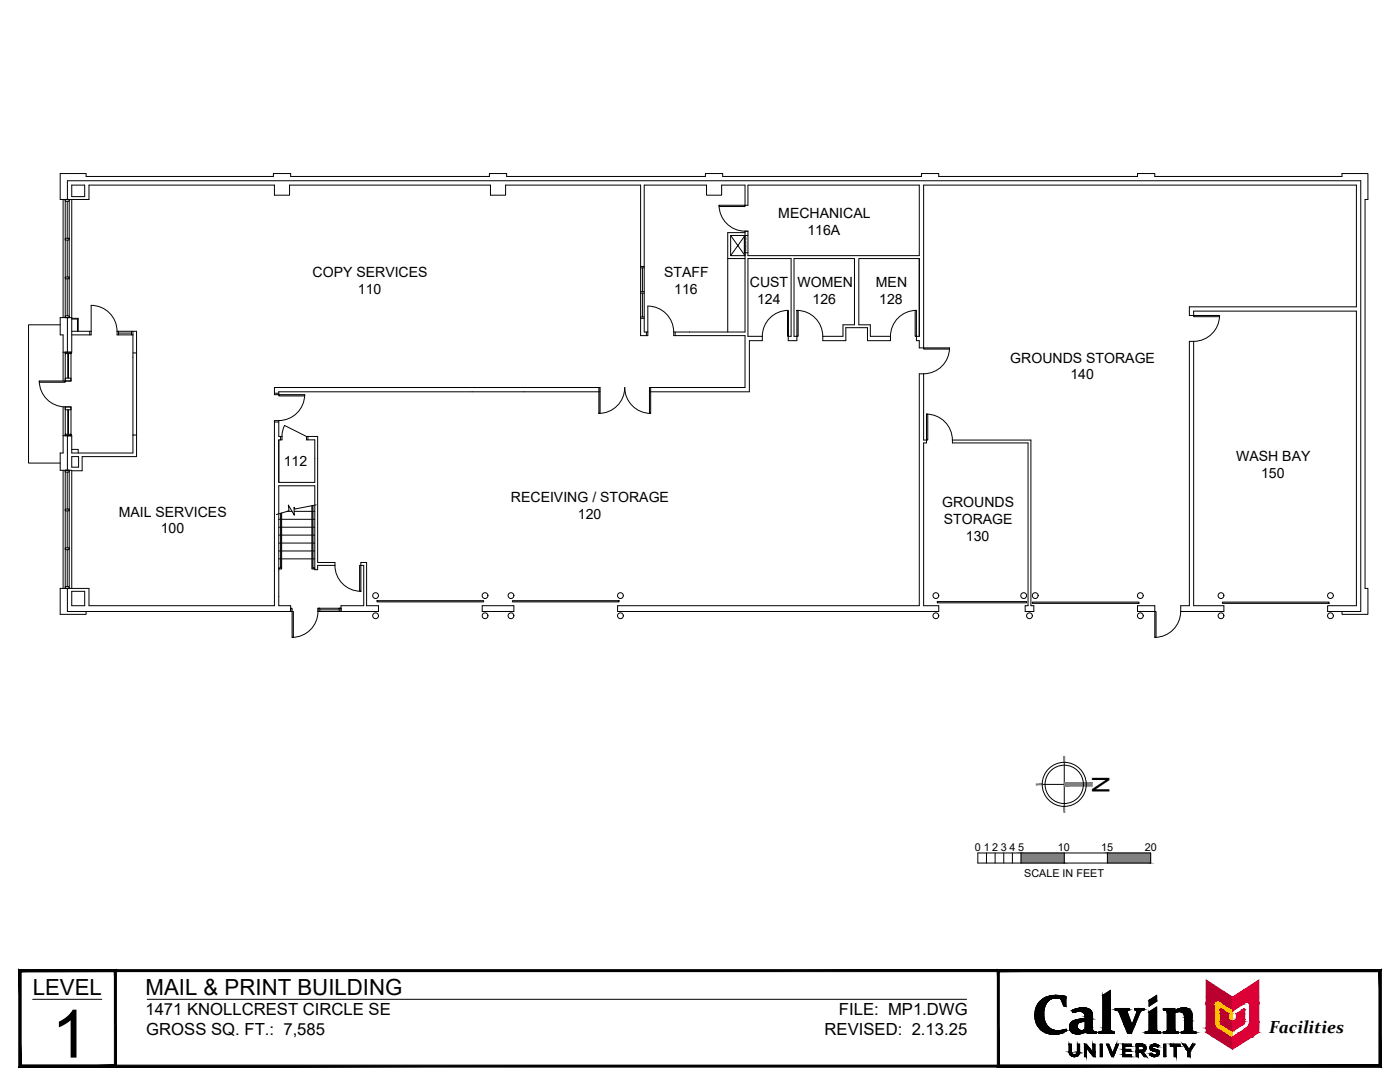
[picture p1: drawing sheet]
<svg xmlns="http://www.w3.org/2000/svg" width="279mm" height="216mm" viewBox="0 0 279 216" stroke-linecap="round" stroke-linejoin="round" font-family="sans-serif">
<defs><g id="words">
<text font-size="13.3" x="10.3" y="211">1</text>
<text font-size="4.8" x="218" y="154.8" transform="rotate(90 218 154.8)">N</text>
<g font-size="4.4">
<text x="6.5" y="198.5">LEVEL</text>
<text x="29.1" y="198.5">MAIL &amp; PRINT BUILDING</text>
</g>
<text font-size="3.5" x="253.3" y="206.2">Facilities</text>
<g font-size="3.3">
<text x="29" y="202.5">1471 KNOLLCREST CIRCLE SE</text>
<text x="167.4" y="202.5">FILE: MP1.DWG</text>
<text x="29.2" y="206.6">GROSS SQ. FT.: 7,585</text>
<text x="164.6" y="206.6">REVISED: 2.13.25</text>
</g>
<g font-size="2.8">
<text x="155.3" y="43.4">MECHANICAL</text>
<text x="161.2" y="46.8">116A</text>
<text x="62.4" y="55.2">COPY SERVICES</text>
<text x="71.4" y="58.6">110</text>
<text x="132.5" y="55.2">STAFF</text>
<text x="134.5" y="58.6">116</text>
<text x="149.6" y="57.3">CUST</text>
<text x="159.1" y="57.3">WOMEN</text>
<text x="174.8" y="57.2">MEN</text>
<text x="151.1" y="60.6">124</text>
<text x="162.2" y="60.6">126</text>
<text x="175.5" y="60.6">128</text>
<text x="201.6" y="72.4">GROUNDS STORAGE</text>
<text x="213.6" y="75.7">140</text>
<text x="56.6" y="93">112</text>
<text x="246.7" y="91.9">WASH BAY</text>
<text x="251.7" y="95.3">150</text>
<text x="102" y="100.2">RECEIVING / STORAGE</text>
<text x="188" y="101.1">GROUNDS</text>
<text x="23.7" y="103.1">MAIL SERVICES</text>
<text x="32.1" y="106.4">100</text>
<text x="115.3" y="103.6">120</text>
<text x="188.3" y="104.5">STORAGE</text>
<text x="192.8" y="107.9">130</text>
</g>
<g font-size="2.2">
<text x="194.6" y="169.8">0</text>
<text x="196.4" y="169.9">1</text>
<text x="198" y="169.9">2</text>
<text x="199.7" y="169.8">3</text>
<text x="201.5" y="169.8">4</text>
<text x="203.2" y="169.8">5</text>
<text x="211.1" y="169.8">10</text>
<text x="219.7" y="169.8">15</text>
<text x="228.5" y="169.8">20</text>
<text x="204.4" y="174.9">SCALE IN FEET</text>
</g>
<text font-size=".3" x="149" y="50.2" transform="rotate(-90 149 50.2)">RETURN AIR GRILL</text>
</g></defs>
<!-- layer: 0 -->
<g fill="none" stroke="#000" stroke-width=".2">
<path d="M208 156.5h4.4M212.4 152.1v8.8M195.1 170.2h34.5v2h-34.5zM196.9 170.2v2M198.6 170.2v2M200.3 170.2v2M202 170.2v2M203.8 170.2v2M212.4 170.2v2M221 170.2v2"/>
<circle cx="212.4" cy="156.5" r="4.4"/>
<circle cx="212.4" cy="156.5" r="3.8"/>
</g>
<g fill="#808080" stroke="#808080" stroke-width=".2">
<path d="M212.4 156.1v.8l5.6-.8zM212.4 156.9l5.6-.8v.8z"/>
<path d="M212.3 160.9l.2 1.2v-1.2zM212.3 160.9l.2 1.2h-.2z"/>
<path d="M206.8 156.6h1.2v-.2zM206.8 156.4h1.2l-1.2 .2z"/>
<path d="M212.3 150.9v1.2h.2zM212.3 150.9h.2v1.2z"/>
<path d="M221 170.2l8.6 2v-2zM221 170.2l8.6 2h-8.6z"/>
<path d="M203.8 170.2l8.6 2v-2zM203.8 170.2l8.6 2h-8.6z"/>
</g>
<!-- layer: TITLE_BLOCK -->
<path d="M149.3 67.1h2.8M170.5 64.8h-2.3v2.3M171.4 64.8h2.3M173.1 65.4h-4.3v2.6" fill="none" stroke="#000" stroke-width=".2"/>
<!-- layer: A-POSTS -->
<g fill="none" stroke="#000" stroke-width=".2">
<circle cx="75" cy="118.8" r=".58"/>
<circle cx="96.8" cy="118.8" r=".58"/>
<circle cx="102" cy="118.8" r=".58"/>
<circle cx="123.8" cy="118.8" r=".58"/>
<circle cx="186.8" cy="118.8" r=".58"/>
<circle cx="204.3" cy="118.8" r=".58"/>
<circle cx="206.6" cy="118.8" r=".58"/>
<circle cx="227.6" cy="118.8" r=".58"/>
<circle cx="243.7" cy="118.8" r=".58"/>
<circle cx="265.5" cy="118.8" r=".58"/>
<circle cx="75" cy="122.9" r=".58"/>
<circle cx="96.8" cy="122.9" r=".58"/>
<circle cx="102" cy="122.9" r=".58"/>
<circle cx="123.8" cy="122.9" r=".58"/>
<circle cx="186.8" cy="122.9" r=".58"/>
<circle cx="205.4" cy="122.9" r=".58"/>
<circle cx="227.6" cy="122.9" r=".58"/>
<circle cx="243.7" cy="122.9" r=".58"/>
<circle cx="265.5" cy="122.9" r=".58"/>
</g>
<!-- layer: A-STAIRS -->
<g fill="none" stroke="#000" stroke-width=".2">
<path d="M55.6 103.6h.4M55.6 105.2h.4M55.6 106.8h.4M55.6 108.4h.4M55.6 109.9h.4M55.6 111.5h.4M56.2 102.4v11.1h-.6v-.2h.4v-10.9M56.2 103.6h6M56.2 105.2h6M56.2 106.8h6M56.2 108.4h6M56.2 109.9h6"/>
<path d="M56.2 111.5h6M57.3 102h1M58.7 102h3.5M62.5 100.9v12.4h.3v.2h-.6v-12.6M62.5 102h.3M62.5 103.6h.3M62.5 105.2h.3M62.5 106.8h.3M62.5 108.4h.3M62.5 109.9h.3M62.5 111.5h.3M63.1 100.7l-4.2 .9-.2-.4v1.6l-1.2-2 .2 1.1-2.5 .8"/>
</g>
<!-- layer: 1-WINDOW_DOOR -->
<g fill="none" stroke="#000" stroke-width=".2">
<path d="M13 39.8h.8v23.6h-.8v-23.6h.8v.4h-.8zM13 47.5h.8v.4h-.8zM13 55.3h.8v.3h-.8zM13.4 40.2v7.3M13.4 47.9v7.4M13.4 55.6v7.4M143.5 41h5.2v.2h-5.2zM143.5 41a5.2 5.2 0 0 0 5.2 5.1M148.7 47v4M7.8 76a5.2 5.2 0 0 0 5.2 5.2M7.8 76h5.2v.3h-5.2zM13 70.3v5.7h1.2v-5.7h-1.2v.3h1.2v-.3"/>
<path d="M13 75.4h1.2v.6h-1.2zM13 63h.8v.4h-.8zM13.5 70.6v4.8M13.7 70.6v4.8M23.4 66.1a5.2 5.2 0 0 0-5.2-5.2v5.2M55.6 78.8h5.2v.2h-5.2zM60.8 78.7a5.2 5.2 0 0 1-5.2 5.2M119.5 77.3h.3v5.2h-.3zM129.6 77.3h.3v5.2h-.3zM134.5 66.2a5.2 5.2 0 0 0-5.2-5.1v5.2M157.2 61.9h.1v5.2h-.1zM157.3 61.9a5.2 5.2 0 0 0-5.2 5.2"/>
<path d="M159 61.9a5.2 5.2 0 0 1 5.2 5.2M159 61.9h.3v5.2h-.3zM182.6 61.9h.3v5.2h-.3zM182.9 61.9a5.2 5.2 0 0 0-5.2 5.2M184.3 69.4h5.2v.3h-5.2zM189.5 69.4a5.2 5.2 0 0 1-5.2 5.2M238.2 62.9h5.2v.3h-5.2zM243.4 62.9a5.2 5.2 0 0 1-5.2 5.2M13 86.9v-.2h1.2v.2v-5.7h-1.2v5.7h1.2M13 81.2h1.2v.6h-1.2zM13 93.8h.8v23.6h-.8v-23.6h.8v.4h-.8zM13.4 94.2v7.4"/>
<path d="M13.5 81.8v4.9M13.7 81.8v4.9M56.3 87.1l.2-1.4 .3-.8 4.4 2.2M119.5 82.5a5.2 5.2 0 0 0 5.2-5.2 5.2 5.2 0 0 0 5.2 5.2M184.9 82.6a5.2 5.2 0 0 1 5.2 5.2M184.9 82.6h.3v5.2h-.3zM13 117.1h.8v.3h-.8zM13 101.6h.8v.3h-.8zM13 109.3h.8v.4h-.8zM13.4 101.9v7.4M13.4 109.7v7.4M66.8 112.8a5.2 5.2 0 0 0 5.2 5.2"/>
<path d="M71.8 112.8h.2v5.2h-.2zM75.2 119.9h21.3v.2h-21.3zM102.3 119.9h21.2v.2h-21.2zM58 121.4h.3v.6h-.3zM58.3 122h.2v5.2h-.2zM63.5 122a5.2 5.2 0 0 1-5.2 5.2M63.5 121.4h.3v.6h-.3zM63.8 121.7h3.9M68.1 121.4h-.4v.6h.4h-4.6v-.6h4.6v.6M187.1 120h17.8v.3h-17.8zM206 120.1h21.3v.3h-21.3zM230.5 122h.2v5.2h-.2z"/>
<path d="M235.6 122a5.2 5.2 0 0 1-5.1 5.2M244 120.1h21.2v.3h-21.2z"/>
</g>
<!-- layer: 1-WALL_LAYER -->
<g fill="none" stroke="#000" stroke-width=".2">
<path d="M12.6 39.8v23.6M13.5 39.8v-3.7h258.1v85.9h-6.6v-1.1h5.7v-58.8h-32.5v.8h-.8v-1.7h33.3v-24.3h-86.4v32.5h-.8v-1.4h-.6v-.9h.6v-15.5h-12.1v13.2M14.3 36.9h2.6v2.3h-2.6zM14.3 39.8v30.5h-1.7M127.8 53.5h.8M127.8 53.2h.8M127.8 58.5h.8M127.8 58.2h.8M128.2 53.5v4.7M128.2 58.5v4.7M145.8 47l2.9 4h-2.9l2.9-4M145.8 47h3.5"/>
<path d="M145.8 47v4M148.5 47v3.4h.8M148.7 46.4h-3.5v5.2h3.5M12 64.8h-6.3v27.6h6.3M13.5 63.4v6.9M14.3 63.4h-2.3v3.4h.6v9.2M54.8 78.5h.8M119.8 77.3h-65v1.5h.8v-.6h64.2M127.8 63.5h.8M127.8 63.2h.8M129 66.3v.7M129.6 77.3h19.1v-10.3h-14.2v-.7h14.2v-20.2h.6v4.9h34.2v-14.1h-34.2v4.1h-.6v-4.1h-4.7v2h-3v-2h-12.4v29.4h.7v.7h-1.5v-30.1h-26.9v2h-3v-2h-40.1v2h-3v-2h-37v2.9h-5.8v-5.2h5.2v.6h37.4v-.6h3.4v.6h39.7v-.6h3.4v.6h39.7v-.6h3.4v.6h39.7v-.6h3.4v.6h39.7v-.6h3.5v.6h37.3v-.6h5.2v5.2h-.6v77.6h.6v5.2h-5.2v-.6"/>
<path d="M134.7 66.3v.7M152.1 67.1v.9h-2.5v10.2h-20M168.2 67.1h-4v.9h4.6M170.5 64.8v-13.2h-12v15.5h.5v.9h-1.7v-.9h.6v-15.5h-8.6v15.5M173.7 64.8v2.3h4v.9h-4.6v-2.6M237.4 68.1h.8v52.8h6.1v1.1h-8.7v-1.1h1.8zM12.6 86.9h1.7v3.5M12.6 81.2v9.2h-.6v3.4h2.3v23.6M12.6 93.8v23.6M13.5 86.9v6.9M14.3 89.7h1.3v.7M14.3 91.1v2.1h1.4v-2.1"/>
<path d="M16.4 91.1v2.8h-2.1M54.8 84.2h.8M55.6 87.1v-3.2h-.8v37h-37v-3.5h-5.8v5.2h5.2v-.6h-3.7v-4.6M55.6 96.9v24h2.4v1.1h-40.8M55.6 87.8v8.5M62.8 87.8v8.5M63.4 87.1v25.1h3.4v.6h-3.4v.9h-.6v-16.8M190.1 87.8h15.6v33.1h.6v1.1h-1.7v-1.1h.6v-32.5h-15.1zM14.3 118h2.6v2.9h-2.6zM72 112.2h1.2v8.7h2.3v1.1h-7.4v-1.1h4.5v-8.1h-.6zM96.2 120.9h6.4v1.1h-6.4zM123.3 120.9h60.2v-46.3h.8v13.2h.6v.6h-.6v32.5h3v1.1h-64z"/>
<path d="M227 120.9h3.5v1.1h-3.5z"/>
</g>
<!-- layer: CALVIN-WALL -->
<g fill="none" stroke="#000" stroke-width=".2">
<path d="M14.3 63.5h1.3v2.6M14.3 63.7h1.2v2.4M14.3 66.1h3.9v.7h-3.9M17.9 66.1v.7M23.7 66.1v.7M23.7 66.5h2.5M26.2 66.1v.7M26.5 66.1v24.3h-12.2M26.5 66.8h-3.1v-.7h3.9v25h-10.9M26.5 70.4h.8M14.3 91.1h1.4M26.5 86.8h.8"/>
<path d="M55.6 87.1h.4v.7M55.6 96.9h7.2M56 87.8h-.4v8.5h7.2M56 87.1h.3v.7h-.3M61.5 87.1v.7M63.4 87.1h-2.2v.7h1.6"/>
</g>
<!-- layer: A-WALL-FULL -->
<path d="M145.2 51.6v14.7" fill="none" stroke="#000" stroke-width=".2"/>
<!-- layer: A-TITL -->
<g fill="#000" stroke="#000" stroke-width=".2">
<path d="M210.5 198.6h.3zM220.1 198.6l1.5-1v1zM229.3 199.6h1.5v.2zM229.3 199.6l1.5-1v1zM210 206.4h.8zM212.5 205.5h.3zM214.1 202h.2zM214.2 210.8h.5zM214.8 210.4h.5zM214.9 206.3h.5zM216 201.9h1.9zM216 201.1h.4z"/>
<path d="M216.7 206h2.1zM220 205.7h1.7zM220.1 205.6h1.5zM229.2 205.8h1.7zM229.2 205.7h1.7zM230.3 208.4h.4zM230.8 210h.5zM229.3 201.9l1.5-1v1zM234.5 201.7h3.1zM236.2 201.1h.3z"/>
<path d="M207.5 199.9l1.5 .1 .1-.1zM207.5 199.9l1.5 .1h-1.6z"/>
<path d="M207.6 199.8h1.5zM207.5 199.9h1.6z"/>
<path d="M207.7 199.7l1.4 .1 .2-.1zM207.7 199.7l1.4 .1h-1.5z"/>
<path d="M207.8 199.6h1.5zM207.7 199.7h1.6z"/>
<path d="M208 199.5l1.3 .1 .2-.1zM207.8 199.6l.2-.1 1.3 .1z"/>
<path d="M208 199.4h1.6zM208 199.5h1.5z"/>
<path d="M208.1 199.3h1.7zM208 199.4h1.6z"/>
<path d="M208.3 199.2l1.5 .1 .2-.1zM208.1 199.3l.2-.1 1.5 .1z"/>
<path d="M208.3 199.2h1.8zM208.3 199.2h1.7z"/>
<path d="M208.4 199.2h1.9zM208.3 199.2h1.8z"/>
<path d="M208.5 199.1h2zM208.4 199.2h1.9z"/>
<path d="M208.5 199.1h2.3zM208.5 199.1h2.3z"/>
<path d="M208.5 199.1h2.3zM208.5 199.1h2z"/>
<path d="M210.8 199.1h1.9zM210.8 199.1h1.9z"/>
<path d="M210.5 198.6h.8zM210.2 198.6h1.1z"/>
<path d="M210.2 198.6h1.1zM210.2 198.6h1.1z"/>
<path d="M210.2 198.6l1.5 .1zM210 198.7h1.7z"/>
<path d="M210 198.7h1.8zM209.9 198.7h1.9z"/>
<path d="M209.9 198.7h2.3zM209.6 198.7h2.6z"/>
<path d="M209.6 198.7l2.8 .1zM209.5 198.8h2.9z"/>
<path d="M209.5 198.8h3.2zM209.2 198.8h3.5z"/>
<path d="M209.2 198.8l3.5 .1zM209.1 198.9h3.6z"/>
<path d="M209.1 198.9h3.6zM209.1 198.9h3.6z"/>
<path d="M209.1 198.9l3.6 .1zM208.8 199h3.9z"/>
<path d="M208.8 199l3.9 .1v-.1zM208.6 199.1l.2-.1 3.9 .1z"/>
<path d="M208.6 199.1h4.1zM208.5 199.1h4.2z"/>
<path d="M210.8 199.1l1.9 .1zM210.8 199.1l1.9 .1z"/>
<path d="M211.1 199.2h1.6zM211.1 199.2h1.6z"/>
<path d="M211.4 199.2l1.3 .1zM211.4 199.2l1.3 .1z"/>
<path d="M211.7 199.3l1 1.5v-1.5zM211.7 199.3l1 1.5h-.4z"/>
<path d="M220.1 198.6l1.5 6.3v-6.3zM220.1 198.6l1.5 6.3h-1.5z"/>
<path d="M229.3 199.6v.2h1.5zM229.3 199.8h1.5l-1.5 1z"/>
<path d="M3.8 212.9l271.4-.4h-271zM3.8 212.9l271.4-.4 .4 .4zM275.2 193.9v18.6l.4 .4zM275.2 193.9l.4-.4v19.4zM4.2 193.9h271l.4-.4zM3.8 193.5h271.8l-271.4 .4zM3.8 193.5l.4 19v-18.6zM3.8 193.5l.4 19-.4 .4z"/>
<path d="M3.8 212.9l19-.4h-18.6zM3.8 212.9l19-.4 .4 .4zM22.8 193.9v18.6l.4 .4zM22.8 193.9l.4-.4v19.4zM4.2 193.9h18.6l.4-.4zM3.8 193.5h19.4l-19 .4zM3.8 193.5l.4 19v-18.6zM3.8 193.5l.4 19-.4 .4z"/>
<path d="M199.4 212.5l-.4 .4 76.2-.4zM199 212.9l76.2-.4 .4 .4zM275.2 193.9v18.6l.4 .4zM275.2 193.9l.4-.4v19.4zM199.4 193.9h75.8l.4-.4zM199 193.5h76.6l-76.2 .4zM199 193.5l.4 19v-18.6zM199 193.5l.4 19-.4 .4z"/>
<path d="M206.6 201.9l1.7 .2v-.2zM206.6 201.9l1.7 .2h-1.7z"/>
<path d="M206.6 202.1l1.7 .2v-.2zM206.6 202.1l1.7 .2h-1.8z"/>
<path d="M206.5 202.3l1.8 .2v-.2zM206.5 202.3l1.8 .2h-1.8z"/>
<path d="M206.5 202.5l1.8 .1v-.1zM206.5 202.5l1.8 .1h-1.8z"/>
<path d="M206.5 202.6l1.8 .3v-.3zM206.5 202.6l1.8 .3h-1.8z"/>
<path d="M206.5 202.9l1.9 .1-.1-.1zM206.5 202.9l1.9 .1h-1.9z"/>
<path d="M206.6 201.7l1.7 .2v-.2zM206.6 201.7l1.7 .2h-1.7z"/>
<path d="M206.5 203l1.9 .2v-.2zM206.5 203l1.9 .2h-1.8z"/>
<path d="M206.6 201.5l1.7 .2 .1-.2zM206.6 201.5l1.7 .2h-1.7z"/>
<path d="M206.7 201.4h1.7zM206.7 201.4l1.7 .1z"/>
<path d="M206.6 203.2l1.8 .2v-.2zM206.6 203.2l1.8 .2h-1.8z"/>
<path d="M206.6 203.4l1.9 .2-.1-.2zM206.6 203.4l1.9 .2h-1.8z"/>
<path d="M206.7 201.2l1.7 .2v-.2zM206.7 201.2l1.7 .2h-1.7z"/>
<path d="M206.8 201.1h1.6zM206.8 201.1l1.6 .1z"/>
<path d="M206.7 203.6l1.8 .2v-.2zM206.7 203.6l1.8 .2h-1.8z"/>
<path d="M206.8 200.9l1.6 .2 .1-.2zM206.8 200.9l1.6 .2h-1.6z"/>
<path d="M206.7 203.8l1.9 .1-.1-.1zM206.7 203.8l1.9 .1h-1.9z"/>
<path d="M206.9 200.8l1.6 .1v-.1zM206.9 200.8l1.6 .1h-1.7z"/>
<path d="M206.7 203.9l2 .2-.1-.2zM206.7 203.9l2 .2h-1.9z"/>
<path d="M207 200.6l1.5 .2 .1-.2zM207 200.6l1.5 .2h-1.6z"/>
<path d="M207 200.5h1.7zM207 200.5l1.6 .1z"/>
<path d="M206.8 204.1l1.9 .1zM206.8 204.1l1.9 .1z"/>
<path d="M206.8 204.2l2 .1-.1-.1zM206.8 204.2l2 .1h-1.9z"/>
<path d="M207.2 200.3l1.5 .2 .1-.2zM207.2 200.3l1.5 .2h-1.7z"/>
<path d="M206.9 204.3l2 .2-.1-.2zM206.9 204.3l2 .2h-1.9z"/>
<path d="M207.2 200.3h1.6zM207.2 200.3h1.6z"/>
<path d="M207 204.5l1.9 .1zM207 204.5l1.9 .1z"/>
<path d="M207 204.6l2.1 .2-.2-.2zM207 204.6l2.1 .2h-2z"/>
<path d="M207.3 200.1l1.5 .2 .1-.2zM207.3 200.1l1.5 .2h-1.6z"/>
<path d="M207.4 200h1.6zM207.4 200l1.5 .1z"/>
<path d="M207.1 204.8h2zM207.1 204.8h2z"/>
<path d="M207.1 204.8l2.2 .2-.2-.2zM207.1 204.8l2.2 .2h-2z"/>
<path d="M207.3 205l2.1 .1zM207.3 205l2.1 .1z"/>
<path d="M207.4 205.1l2.1 .1zM207.4 205.1l2.1 .1z"/>
<path d="M207.4 205.2l2.4 .1-.3-.1zM207.4 205.2l2.4 .1h-2.2z"/>
<path d="M207.6 205.3h2.2zM207.6 205.3h2.2z"/>
<path d="M207.6 205.3l2.4 .2-.2-.2zM207.6 205.3l2.4 .2h-2.3z"/>
<path d="M210 206.4h.7zM210.1 206.4h.6z"/>
<path d="M207.7 205.5h2.6zM207.7 205.5h2.6z"/>
<path d="M207.8 205.5l2.6 .1zM207.8 205.5l2.6 .1z"/>
<path d="M207.9 205.6h2.7zM207.9 205.6h2.7z"/>
<path d="M207.9 205.6l3 .1zM207.9 205.6l3 .1z"/>
<path d="M208 205.7h3.2zM208 205.7h3.2z"/>
<path d="M209.8 206.3h1.3zM209.8 206.3l1 .1z"/>
<path d="M209.6 206.3h1.6zM209.6 206.3h1.5z"/>
<path d="M209.4 206.3h2zM209.4 206.3h1.8z"/>
<path d="M209.2 206.2h2.4zM209.2 206.2l2.2 .1z"/>
<path d="M209.1 206.2h2.6zM209.1 206.2h2.5z"/>
<path d="M208.8 206.1h3.1zM208.8 206.1l2.9 .1z"/>
<path d="M208.8 206.1h3.2zM208.8 206.1h3.1z"/>
<path d="M208.5 206l3.5 .1 .3-.1zM208.5 206l3.5 .1h-3.2z"/>
<path d="M208.2 205.8l4.1 .2 .3-.2zM208.2 205.8l4.1 .2h-3.8zM208.5 206h3.8zM208.5 206h3.8z"/>
<path d="M208.2 205.8h4.4zM208.2 205.8h4.4z"/>
<path d="M212.5 205.5h.3zM212.2 205.5h.6z"/>
<path d="M212.2 205.5l.6 .1zM212 205.6h.8z"/>
<path d="M212 205.6h.8zM211.6 205.6h1.2z"/>
<path d="M211.6 205.6l1.2 .1zM211.2 205.7h1.6z"/>
<path d="M211.2 205.7h1.6zM211.2 205.7h1.6z"/>
<path d="M208 205.7l4.6 .1 .2-.1zM208 205.7l4.6 .1h-4.4z"/>
<path d="M213.4 208.3l.4 1.6v-1.6zM213.4 208.3l.4 1.6h-.4z"/>
<path d="M213.4 209.9h.4zM213.4 209.9h.4z"/>
<path d="M213.4 209.9l.4 .1zM213.4 209.9l.4 .1z"/>
<path d="M213.4 210l.5 .1zM213.4 210l.5 .1z"/>
<path d="M213.4 210.1h.5zM213.4 210.1h.5z"/>
<path d="M213.4 210.1l.6 .1zM213.4 210.1l.6 .1z"/>
<path d="M213.5 210.2l.5 .1zM213.5 210.2l.5 .1z"/>
<path d="M213.5 210.3h.5zM213.5 210.3h.5z"/>
<path d="M213.5 210.3l.6 .1zM213.5 210.3l.6 .1z"/>
<path d="M213.5 210.4h.7zM213.5 210.4h.7z"/>
<path d="M214.2 210.8h.3zM214.3 210.8h.2z"/>
<path d="M213.6 210.4h.7zM213.6 210.4h.7z"/>
<path d="M213.6 210.4l.8 .1zM213.6 210.4l.8 .1z"/>
<path d="M213.6 210.5h.8zM213.6 210.5h.8z"/>
<path d="M214.1 202h.3zM214.1 202h.2z"/>
<path d="M214 201.9h.7zM214 201.9l.4 .1z"/>
<path d="M214.1 210.8h.6zM214.1 210.8h.6z"/>
<path d="M214 210.8h.9zM214 210.8h.7z"/>
<path d="M214.9 206.3h.4zM215 206.3h.3z"/>
<path d="M213.9 210.7h1zM213.9 210.7l1 .1z"/>
<path d="M213.5 204.7h1.5zM213.5 204.7h1.5z"/>
<path d="M213.5 204.7l1.5 .2v-.2zM213.5 204.7l1.5 .2h-1.5zM213.5 204.9h1.5zM213.5 204.9h1.5z"/>
<path d="M213.5 204.9l1.5 .2v-.2zM213.5 204.9l1.5 .2h-1.5z"/>
<path d="M215 210h.5zM215 210h.5z"/>
<path d="M213.5 204.5l1.5 .2v-.2zM213.5 204.5l1.5 .2h-1.5z"/>
<path d="M213.5 204.5h1.5zM213.5 204.5h1.5z"/>
<path d="M213.8 210.7h1.2zM213.8 210.7h1.1z"/>
<path d="M213.5 205.1h1.6zM213.5 205.1h1.6z"/>
<path d="M213.5 205.1l1.6 .1v-.1zM213.5 205.1l1.6 .1h-1.6z"/>
<path d="M214 201.8h1.1zM214 201.8l.7 .1z"/>
<path d="M213.6 204.4h1.5zM213.6 204.4h1.5z"/>
<path d="M213.6 204.4l1.4 .1 .1-.1zM213.6 204.4l1.4 .1h-1.5z"/>
<path d="M213.7 210.6h1.4zM213.7 210.6l1.3 .1z"/>
<path d="M213.5 205.2l1.6 .1zM213.5 205.2l1.6 .1z"/>
<path d="M213.5 205.3h1.7zM213.5 205.3h1.7z"/>
<path d="M213.6 204.3h1.5zM213.6 204.3l1.5 .1h-1.5z"/>
<path d="M213.6 204.2h1.6zM213.6 204.2l1.5 .1z"/>
<path d="M213.5 205.3l1.7 .1zM213.5 205.3l1.7 .1z"/>
<path d="M213.7 210.5h1.5zM213.7 210.5l1.4 .1z"/>
<path d="M213.7 204.2h1.5zM213.7 204.2h1.5z"/>
<path d="M213.5 205.4h1.8zM213.5 205.4h1.8z"/>
<path d="M213.6 210.5h1.6zM213.6 210.5h1.6z"/>
<path d="M214.5 210.4h.7zM214.4 210.5h.8z"/>
<path d="M213.5 205.4l1.8 .1zM213.5 205.4l1.8 .1z"/>
<path d="M214.7 210.4h.6zM214.5 210.4h.7z"/>
<path d="M213.7 204.1h1.6zM213.7 204.1l1.5 .1z"/>
<path d="M214.7 210.4h.6zM214.7 210.4h.6z"/>
<path d="M213.8 204.1h1.5zM213.8 204.1h1.5z"/>
<path d="M213.6 205.5h1.8zM213.6 205.5h1.8z"/>
<path d="M214.8 210.3h.5zM214.8 210.4h.5zM214.7 210.4h.6z"/>
<path d="M213.8 204h1.6zM213.8 204.1h1.5z"/>
<path d="M213.6 205.5h1.8zM213.6 205.5h1.8z"/>
<path d="M214.9 210.2h.5zM214.9 210.2l.4 .1h-.5z"/>
<path d="M214.9 210.2h.5zM214.9 210.2h.5z"/>
<path d="M214 201.8h1.4zM214 201.8h1.1z"/>
<path d="M215 210.1h.4zM215 210.1l.4 .1z"/>
<path d="M213.6 205.5l1.9 .1zM213.6 205.5l1.9 .1z"/>
<path d="M215 208.3l.5 1.6v-1.6zM215 208.3l.5 1.6h-.5z"/>
<path d="M215 209.9l.5 .1v-.1zM215 209.9l.5 .1h-.5z"/>
<path d="M215 210l.4 .1 .1-.1zM215 210l.4 .1h-.4z"/>
<path d="M214.7 206.3h.8zM214.7 206.3h.7z"/>
<path d="M214.7 206.3h.8zM214.7 206.3h.8z"/>
<path d="M213.6 205.6h2.1zM213.6 205.6h2.1z"/>
<path d="M213.9 204h1.7zM213.9 204h1.5h-1.6z"/>
<path d="M213.9 203.9h1.7zM213.9 203.9l1.7 .1z"/>
<path d="M214.5 206.2h1.2zM214.5 206.2l1 .1z"/>
<path d="M213.9 203.9h1.8zM213.9 203.9h1.7z"/>
<path d="M213.6 205.6h2.2zM213.6 205.6h2.2z"/>
<path d="M213.6 205.6h2.3zM213.6 205.6h2.3z"/>
<path d="M214.4 206.2h1.4zM214.4 206.2h1.3z"/>
<path d="M214.3 206.2h1.6zM214.3 206.2h1.5z"/>
<path d="M214 203.9h1.9zM213.9 203.9h1.8z"/>
<path d="M214.2 206.1h1.8zM214.2 206.1l1.7 .1z"/>
<path d="M214.1 206.1h2zM214.1 206.1h1.9z"/>
<path d="M214 206.1h2.2zM214 206.1h2.1z"/>
<path d="M214 203.8h2.2zM214 203.9h1.9z"/>
<path d="M213.9 206h2.4zM213.9 206h2.4z"/>
<path d="M213.9 206h2.4zM213.9 206l2.3 .1z"/>
<path d="M216 201.1h.5zM215.8 201.1h.7z"/>
<path d="M215.8 201.1h.8zM215.7 201.1h.9z"/>
<path d="M213.8 205.9h2.7zM213.8 205.9l2.5 .1z"/>
<path d="M214 203.8h2.6zM214 203.8h2.2z"/>
<path d="M215.7 201.1l1.1 .1zM215.4 201.2h1.4zM215.4 201.2h1.4zM215.4 201.2h1.4z"/>
<path d="M213.7 205.8h2.9zM213.7 205.8l2.8 .1z"/>
<path d="M215.4 201.2h1.6zM215.2 201.2h1.8z"/>
<path d="M216.4 208.3l1 .8-.6-.8zM216.4 208.3l1 .8h-1z"/>
<path d="M216.4 209.1l.4 1.8v-1.8zM216.4 209.1l.4 1.8h-.4z"/>
<path d="M215.2 201.2h1.8zM215.1 201.2h1.9z"/>
<path d="M215.1 201.2l2.1 .1zM214.9 201.3h2.3z"/>
<path d="M214.9 201.3h2.4zM214.7 201.3h2.6z"/>
<path d="M214.7 201.3l2.7 .1zM214.5 201.4h2.9z"/>
<path d="M216.8 209.1l1.3 .9-.7-.9zM216.8 209.1l1.3 .9h-.5z"/>
<path d="M214.5 201.4l3 .1zM214.3 201.5h3.2z"/>
<path d="M214.3 201.5h3.3zM214.2 201.5h3.4z"/>
<path d="M214.2 201.5l3.5 .1zM214 201.6h3.7z"/>
<path d="M214 201.6h3.7zM214 201.6h3.7z"/>
<path d="M214 201.6l3.8 .2-.1-.2zM214 201.6l3.8 .2h-3.8z"/>
<path d="M214 201.8h3.8zM214 201.8h3.8z"/>
<path d="M215.4 201.8h2.4zM215.4 201.8h2.4z"/>
<path d="M215.6 201.8l2.2 .1zM215.6 201.8l2.2 .1z"/>
<path d="M215.9 201.9h2zM215.9 201.9h2zM216 201.9h1.9z"/>
<path d="M216 201.9l1.9 .1zM216 201.9l1.9 .1z"/>
<path d="M216.2 202l1.7 .1zM216.2 202l1.7 .1z"/>
<path d="M216.3 202.1h1.6zM216.3 202.1h1.6z"/>
<path d="M216.3 202.1l1.7 .1-.1-.1zM216.3 202.1l1.7 .1h-1.6z"/>
<path d="M216.4 202.2h1.6zM216.4 202.2h1.6z"/>
<path d="M216.4 202.2l1.6 .1v-.1zM216.4 202.2l1.6 .1h-1.5z"/>
<path d="M216.5 202.3l1.5 .1zM216.5 202.3l1.5 .1z"/>
<path d="M216.5 205.2l1.5 .2v-.2zM216.5 205.2l1.5 .2h-1.5z"/>
<path d="M216.5 202.4l1.5 .1zM216.5 202.4l1.5 .1z"/>
<path d="M216.5 202.5l1.5 .2v-.2zM216.5 202.5l1.5 .2h-1.5z"/>
<path d="M216.5 205l1.5 .2v-.2zM216.5 205l1.5 .2h-1.5z"/>
<path d="M215.8 203.3l2.2 .1zM215.5 203.4h2.5z"/>
<path d="M215.5 203.4h2.5zM215.2 203.4h2.8z"/>
<path d="M215.2 203.4l2.8 .1zM214.9 203.5h3.1z"/>
<path d="M214.9 203.5h3.1zM214.7 203.5h3.3z"/>
<path d="M214.7 203.5l3.3 .1zM214.4 203.6h3.6z"/>
<path d="M214.4 203.6l3.6 .1v-.1zM214.2 203.7l.2-.1 3.6 .1z"/>
<path d="M214.2 203.7l3.8 .1zM214 203.8h4z"/>
<path d="M214 203.8h4zM214 203.8h4z"/>
<path d="M216.6 203.8l1.4 1.2v-1.2zM216.6 203.8l1.4 1.2h-1.5z"/>
<path d="M216.5 205.4h1.5zM216.5 205.4h1.5z"/>
<path d="M216.5 202.7l1.5 .1zM216.5 202.7l1.5 .1z"/>
<path d="M216.6 202.8l1.4 .1v-.1zM216.6 202.8l1.4 .1h-1.4z"/>
<path d="M216.6 202.9l1.4 .4v-.4zM216.6 202.9l1.4 .4h-1.4z"/>
<path d="M216.6 203.3h1.4zM216.2 203.3h1.8z"/>
<path d="M216.2 203.3h1.8zM215.8 203.3h2.2z"/>
<path d="M216.5 205.4l1.5 .1zM216.5 205.5h1.5z"/>
<path d="M216.5 205.5h1.6zM216.4 205.5h1.7z"/>
<path d="M216.4 205.5l1.7 .1zM216.3 205.6h1.8z"/>
<path d="M216.3 205.6h1.8zM216.2 205.6h1.9z"/>
<path d="M216.2 205.6h1.9zM216.1 205.6h2z"/>
<path d="M216.1 205.6h2zM216 205.6h2.1z"/>
<path d="M216 205.6h2.1zM215.9 205.6h2.2z"/>
<path d="M213.6 205.6h4.5zM213.6 205.6h4.5z"/>
<path d="M213.6 205.6l4.6 .1zM213.6 205.6l4.6 .1z"/>
<path d="M213.7 205.7h4.5zM213.7 205.7h4.5z"/>
<path d="M213.7 205.7h4.5zM213.7 205.7h4.5z"/>
<path d="M213.7 205.7l4.6 .1zM213.7 205.7l4.6 .1z"/>
<path d="M216.6 205.8h1.7zM216.6 205.8h1.7z"/>
<path d="M216.6 205.8h1.8zM216.6 205.8h1.8z"/>
<path d="M216.6 205.8l1.9 .1zM216.6 205.8l1.9 .1z"/>
<path d="M216.7 205.9h1.8zM216.7 205.9h1.8z"/>
<path d="M216.7 205.9h1.9zM216.7 205.9h1.9z"/>
<path d="M218.1 208.3l.4 1.7v-1.7zM218.1 208.3l.4 1.7h-.4z"/>
<path d="M217.6 210l.9 .9v-.9zM217.6 210l.9 .9h-.3z"/>
<path d="M216.7 205.9l2.1 .1zM216.7 205.9l2.1 .1zM216.7 206h2.1z"/>
<path d="M216.7 206h2.1zM216.7 206h2.1z"/>
<path d="M216.8 206l2 .1zM216.8 206l2 .1z"/>
<path d="M217 206.1l1.8 .1zM217 206.1l1.8 .1z"/>
<path d="M217.1 206.2h1.7zM217.1 206.2h1.7z"/>
<path d="M217.3 206.2h1.5zM217.3 206.2h1.5z"/>
<path d="M219.6 208.3l.4 2.6v-2.6zM219.6 208.3l.4 2.6h-.4z"/>
<path d="M220.8 208.3l1.2 1.9-.7-1.9zM220.8 208.3l1.2 1.9h-.4z"/>
<path d="M220.1 204.9l1.5 .2v-.2zM220.1 204.9l1.5 .2h-1.5z"/>
<path d="M220.1 205.1l1.5 .5v-.5zM220.1 205.1l1.5 .5h-1.5zM220.1 205.6h1.5zM220.1 205.6h1.5z"/>
<path d="M220.1 205.6h1.5zM220.1 205.6h1.5zM220.1 205.6h1.5z"/>
<path d="M220.1 205.6l1.5 .1zM220.1 205.6l1.5 .1z"/>
<path d="M220.1 205.7h1.5zM220.1 205.7h1.5z"/>
<path d="M220.1 205.7h1.5zM220.1 205.7h1.5zM220.1 205.7h1.5zM220.1 205.7h1.5z"/>
<path d="M220.1 205.7h1.5zM220.1 205.7h1.5z"/>
<path d="M220 205.7h1.7zM220 205.7h1.7z"/>
<path d="M220 205.7h1.7zM220 205.7h1.7zM220 205.7h1.7z"/>
<path d="M220 205.7h1.7zM220 205.7h1.7zM220 205.7h1.7zM220 205.7h1.7z"/>
<path d="M220 205.7l1.7 .1zM220 205.8h1.7z"/>
<path d="M220 205.8h1.7zM220 205.8h1.7z"/>
<path d="M220 205.8h1.7zM220 205.8h1.7z"/>
<path d="M220 205.8h1.8zM220 205.8h1.8z"/>
<path d="M220 205.8l2.4 .2-.6-.2zM219.3 206l.7-.2 2.4 .2z"/>
<path d="M219.3 206l3.1 .2v-.2zM219.3 206l3.1 .2h-3.1z"/>
<path d="M221.6 210.2l.6 .7 .3-.7zM221.6 210.2l.6 .7h-.3z"/>
<path d="M222.8 208.3l-.3 1.9 .7-1.9zM222.8 208.3l-.3 1.9h-.5z"/>
<path d="M224 208.8l.5 .6v-.6zM224 208.8l.5 .6h-.5z"/>
<path d="M224 209.8l.5 .6v-.6zM224 209.8l.5 .6h-.5z"/>
<path d="M223.1 201.6h1.8zM223.1 201.6h1.8z"/>
<path d="M223.1 201.6l1.8 .1zM223.1 201.6l1.8 .1z"/>
<path d="M223.1 201.7h1.8zM223.1 201.7h1.8z"/>
<path d="M223.2 201.7h1.7zM223.2 201.7h1.7z"/>
<path d="M223.2 201.7l1.7 .1zM223.2 201.7l1.7 .1z"/>
<path d="M223 201.6h1.9zM223 201.6h1.9z"/>
<path d="M223.3 201.8h1.6zM223.3 201.8h1.6z"/>
<path d="M223.3 201.8l1.6 .1zM223.3 201.8l1.6 .1z"/>
<path d="M223.3 201.9l2.6 2.6-1-2.6zM223.3 201.9l2.6 2.6h-1.5z"/>
<path d="M222.5 201.2l2.9 .3v-.3zM222.5 201.2l2.9 .3h-2.9z"/>
<path d="M222.5 201.5l2.4 .1 .5-.1zM222.5 201.5l2.4 .1h-1.9z"/>
<path d="M224 209.4l1.7 .4v-.4zM224 209.4l1.7 .4h-1.7z"/>
<path d="M224 208.3l1.8 .5v-.5zM224 208.3l1.8 .5h-1.8z"/>
<path d="M224 210.4l1.8 .5v-.5zM224 210.4l1.8 .5h-1.8z"/>
<path d="M224.4 204.5l1.4 1.7 .7-1.7zM224.4 204.5l1.4 1.7h-.8z"/>
<path d="M226.7 208.8l.5 .8v-.8zM226.7 208.8l.5 .8h-.5z"/>
<path d="M226.7 210l.5 .9v-.9zM226.7 210l.5 .9h-.5z"/>
<path d="M226.9 201.9l-.4 2.6 1.1-2.6zM226.9 201.9l-.4 2.6h-.6z"/>
<path d="M226.9 201.8h.7zM226.9 201.8l.7 .1z"/>
<path d="M227 201.8h.6zM227 201.8h.6z"/>
<path d="M227 201.7h.7zM227 201.7l.6 .1z"/>
<path d="M227 201.7h.7zM227 201.7h.7z"/>
<path d="M227 201.7h.8zM227 201.7h.7z"/>
<path d="M227 201.6h.8zM227 201.6l.8 .1z"/>
<path d="M227 201.6h.8zM227 201.6h.8z"/>
<path d="M226.7 208.3l1.3 .1zM226.7 208.3l1.3 .1z"/>
<path d="M226.7 208.4h1.5zM226.7 208.4h1.5z"/>
<path d="M226.7 209.9l1.5 .1zM226.7 209.9l1.5 .1z"/>
<path d="M226.7 208.4l1.6 .1zM226.7 208.4l1.6 .1z"/>
<path d="M227.7 210l1.1 .9-.6-.9zM227.7 210l1.1 .9h-.5z"/>
<path d="M226.7 209.8h1.6zM226.7 209.8l1.5 .1z"/>
<path d="M226.7 208.5l1.7 .1zM226.7 208.5l1.7 .1z"/>
<path d="M226.4 201.2l2 .3v-.3zM226.4 201.2l2 .3h-2z"/>
<path d="M226.4 201.5l1.4 .1 .6-.1zM226.4 201.5l1.4 .1z"/>
<path d="M226.7 209.8h1.7zM226.7 209.8h1.6z"/>
<path d="M226.7 208.6l1.8 .1zM226.7 208.6l1.8 .1h-1.8z"/>
<path d="M226.7 209.6l1.7 .2 .1-.2zM226.7 209.6l1.7 .2h-1.7z"/>
<path d="M226.7 208.7l1.9 .1-.1-.1zM226.7 208.7l1.9 .1h-1.9z"/>
<path d="M226.7 209.6h1.9zM226.7 209.6h1.8z"/>
<path d="M228 209.6h.6zM227.9 209.6h.7z"/>
<path d="M227.9 209.6h.7zM227.2 209.6h1.4z"/>
<path d="M228 209.5h.6zM228 209.6h.6z"/>
<path d="M227.9 208.8h.7zM227.9 208.8h.7z"/>
<path d="M228.1 209.5h.5zM228 209.5h.6z"/>
<path d="M228 208.8h.6zM228 208.8h.6z"/>
<path d="M228 208.8h.6zM228 208.8h.6z"/>
<path d="M228.1 209.5h.5zM228.1 209.5h.5z"/>
<path d="M228.1 208.8l.6 .1zM228.1 208.8l.6 .1z"/>
<path d="M228.2 209.4h.4zM228.2 209.4l.4 .1z"/>
<path d="M228.1 208.9h.6zM228.1 208.9h.6z"/>
<path d="M228.2 209.4h.5zM228.2 209.4h.5z"/>
<path d="M228.2 209.4h.5zM228.2 209.4h.4z"/>
<path d="M228.2 208.9h.5zM228.2 208.9h.5z"/>
<path d="M228.2 208.9l.5 .1zM228.2 208.9l.5 .1z"/>
<path d="M228.2 209l.5 .1zM228.2 209l.5 .1z"/>
<path d="M228.2 209.3h.5zM228.2 209.3l.5 .1z"/>
<path d="M228.3 209.1h.4zM228.3 209.1h.4z"/>
<path d="M228.3 209.1h.4zM228.3 209.1h.4z"/>
<path d="M228.3 209.1l.4 .1zM228.3 209.1l.4 .1z"/>
<path d="M228.3 209.2h.4zM228.3 209.2h.4z"/>
<path d="M228.3 209.2h.4zM228.3 209.2l.4 .1z"/>
<path d="M229.7 210.2l.2 .1zM229.7 210.2l.2 .1h-.3z"/>
<path d="M229.6 210.3l.5 .1zM229.6 210.3l.5 .1h-.6z"/>
<path d="M229.5 208.9l.5 .1zM229.5 208.9l.5 .1z"/>
<path d="M229.5 209h.5zM229.5 209h.5z"/>
<path d="M229.5 209l.5 .1zM229.5 209l.5 .1z"/>
<path d="M229.5 209.1h.5zM229.5 209.1h.5z"/>
<path d="M229.5 209.1h.5zM229.5 209.1h.5z"/>
<path d="M229.5 209.1h.5zM229.5 209.1h.5z"/>
<path d="M229.5 208.9h.5zM229.5 208.9h.5z"/>
<path d="M229.5 209.1l.5 .1zM229.5 209.1l.5 .1z"/>
<path d="M229.6 208.9h.4zM229.6 208.9h.4z"/>
<path d="M229.6 208.9h.4zM229.6 208.9h.4z"/>
<path d="M229.5 209.2h.6zM229.5 209.2h.6z"/>
<path d="M229.5 209.2h.6zM229.5 209.2h.6z"/>
<path d="M229.5 210.4h.8zM229.5 210.4h.8zM229.5 210.4h.8zM229.5 210.4h.8z"/>
<path d="M229.6 208.8h.5zM229.6 208.8l.4 .1z"/>
<path d="M229.6 209.2l.5 .1zM229.6 209.2l.5 .1z"/>
<path d="M229.6 208.8h.5zM229.6 208.8h.5z"/>
<path d="M229.6 209.3h.6zM229.6 209.3h.6z"/>
<path d="M229.6 208.8h.6zM229.6 208.8h.6z"/>
<path d="M229.6 208.8h.6zM229.6 208.8h.5z"/>
<path d="M229.6 209.3h.6zM229.6 209.3h.6z"/>
<path d="M229.6 208.7h.6zM229.6 208.7l.6 .1z"/>
<path d="M229.6 209.3h.7zM229.6 209.3h.7z"/>
<path d="M229.5 210.4l.9 .1zM229.5 210.4l.9 .1z"/>
<path d="M229.6 209.3h.9zM229.6 209.3h.9z"/>
<path d="M229.6 208.7h.8zM229.6 208.7h.6z"/>
<path d="M229.5 210.5h1zM229.5 210.5h1z"/>
<path d="M230.4 208.3l.3 .1zM230.3 208.4h.4zM230.3 208.4h.4z"/>
<path d="M229.6 209.3l1.1 .1zM229.6 209.3l1.1 .1z"/>
<path d="M230.2 210.8h.4zM230.2 210.8h.4z"/>
<path d="M230.2 210.8h.4zM230.2 210.8l.2 .1z"/>
<path d="M230.3 208.4h.6zM230 208.4h.9z"/>
<path d="M229.6 209.4h1.1zM229.6 209.4h1.1z"/>
<path d="M229.6 209.4l1.3 .1zM229.6 209.4l1.3 .1z"/>
<path d="M230 210.8h.8zM230 210.8h.6z"/>
<path d="M230 210.8h.8zM230 210.8h.8z"/>
<path d="M229.3 201.9l1.5 3.7v-3.7zM229.3 201.9l1.5 3.7h-1.5z"/>
<path d="M229.3 205.6h1.5zM229.3 205.6h1.5z"/>
<path d="M229.3 205.6h1.5zM229.3 205.6h1.5z"/>
<path d="M229.3 205.6h1.5zM229.3 205.6h1.5z"/>
<path d="M229.3 205.6h1.6zM229.3 205.6h1.6z"/>
<path d="M229.3 205.6l1.6 .1zM229.3 205.6l1.6 .1z"/>
<path d="M229.3 205.7h1.6zM229.3 205.7h1.6z"/>
<path d="M229.3 205.7h1.6zM229.3 205.7h1.6z"/>
<path d="M229.3 205.7h1.6zM229.3 205.7h1.6z"/>
<path d="M229.3 205.7h1.6zM229.3 205.7h1.6zM229.3 205.7h1.6zM229.3 205.7h1.6z"/>
<path d="M229.3 205.7h1.6zM229.3 205.7h1.6zM229.2 205.7h1.7z"/>
<path d="M230 208.4h.9zM230 208.4h.9z"/>
<path d="M230 208.4l1.1 .1zM229.9 208.5h1.2z"/>
<path d="M229.2 205.7l1.7 .1zM229.2 205.7l1.7 .1zM229.2 205.8h1.7z"/>
<path d="M229.2 205.8h1.8zM229.2 205.8h1.8z"/>
<path d="M229.7 209.5h1.3zM229.7 209.5h1.3z"/>
<path d="M229.8 210.7h1.1zM229.8 210.7h1.2z"/>
<path d="M229.8 210.7h1.1zM229.8 210.7l1 .1z"/>
<path d="M229.7 209.5l1.4 .1zM229.7 209.5l1.4 .1z"/>
<path d="M229.2 205.8h1.8zM229.2 205.8h1.8z"/>
<path d="M229.2 205.8l2.4 .2-.6-.2zM228.5 206l.7-.2 2.4 .2z"/>
<path d="M230.9 208.9l.1 .1zM230.9 208.9h.2z"/>
<path d="M229.8 209.6h1.3zM229.8 209.6h1.3z"/>
<path d="M229.9 208.5h1.2zM229.8 208.5h1.3z"/>
<path d="M229.8 209.6h1.4zM229.8 209.6h1.4z"/>
<path d="M229.8 208.5l1.4 .1zM229.7 208.6h1.5z"/>
<path d="M229.6 210.6l1.4 .1 .1-.1zM229.6 210.6l1.4 .1h-1.2z"/>
<path d="M230.7 208.8h.5zM230.7 208.8l.4 .1z"/>
<path d="M229.9 209.6h1.3zM229.9 209.6h1.3z"/>
<path d="M230 209.6l1.2 .1zM230 209.6l1.2 .1z"/>
<path d="M230.6 208.8h.6zM230.6 208.8h.6z"/>
<path d="M230 209.7h1.2zM230 209.7h1.2z"/>
<path d="M230.4 208.7h.8zM230.4 208.7h.8z"/>
<path d="M230.5 208.7h.7zM230.5 208.7l.7 .1z"/>
<path d="M229.7 208.6h1.6zM229.7 208.6h1.6z"/>
<path d="M229.5 210.5l1.6 .1 .1-.1zM229.5 210.5l1.6 .1zM229.6 210.6h1.5zM229.6 210.6h1.5z"/>
<path d="M230.6 210.5h.6zM230.5 210.5h.7z"/>
<path d="M229.7 208.7h1.5zM229.7 208.7h1.5h-1.6z"/>
<path d="M230.3 209.7l1 .1zM230.3 209.7l1 .1z"/>
<path d="M230.4 209.8h.9zM230.4 209.8h.9z"/>
<path d="M230.7 210.4h.6zM230.6 210.5h.6z"/>
<path d="M229.7 208.6h1.6zM229.7 208.7h1.5z"/>
<path d="M230.7 210.4h.6zM230.7 210.4h.6z"/>
<path d="M230.7 210.4h.6zM230.7 210.4h.6z"/>
<path d="M230.8 210.4h.5zM230.7 210.4h.6z"/>
<path d="M230.7 209.8l.6 .1zM230.7 209.8l.6 .1z"/>
<path d="M230.7 209.9h.6zM230.7 209.9h.6z"/>
<path d="M230.8 210.3h.5zM230.8 210.3l.5 .1z"/>
<path d="M230.7 209.9h.6zM230.7 209.9h.6z"/>
<path d="M230.8 210.3h.5zM230.8 210.3h.5z"/>
<path d="M230.8 209.9l.5 .1zM230.8 209.9l.5 .1zM230.8 210h.5z"/>
<path d="M230.9 210.3h.4zM230.9 210.3h.4z"/>
<path d="M230.8 210h.6zM230.8 210h.6z"/>
<path d="M230.9 210.2h.4zM230.9 210.2l.4 .1z"/>
<path d="M230.9 210l.5 .1zM230.9 210l.5 .1z"/>
<path d="M230.9 210.1h.5zM230.9 210.1h.5z"/>
<path d="M230.9 210.1l.5 .1zM230.9 210.1l.5 .1z"/>
<path d="M230.9 210.2h.5zM230.9 210.2h.5z"/>
<path d="M230.9 210.2h.5zM230.9 210.2h.4z"/>
<path d="M230.9 210.1h.5zM230.9 210.1h.5z"/>
<path d="M228.5 206l3.1 .2v-.2zM228.5 206l3.1 .2h-3.1z"/>
<path d="M232.3 208.3l.4 2.6v-2.6zM232.3 208.3l.4 2.6h-.4z"/>
<path d="M232.2 201.2l2.3 .3v-.3zM232.2 201.2l2.3 .3h-2.3z"/>
<path d="M232.2 201.5l2.3 .2v-.2zM232.2 201.5l2.3 .2h-1.7z"/>
<path d="M232.8 201.7h1.7zM232.8 201.7h1.7z"/>
<path d="M232.9 201.7h1.6zM232.9 201.7h1.6z"/>
<path d="M232.9 201.7h1.6zM232.9 201.7h1.6z"/>
<path d="M232.9 202.1l1.6 3.5v-3.5zM232.9 202.1l1.6 3.5h-1.6z"/>
<path d="M232.9 205.6h1.6zM232.9 205.6h1.6z"/>
<path d="M232.9 205.6h1.6zM232.9 205.6h1.6z"/>
<path d="M232.9 205.6h1.6zM232.9 205.6h1.6z"/>
<path d="M232.9 205.6l1.6 .1zM232.9 205.6l1.6 .1z"/>
<path d="M232.9 205.7h1.6zM232.9 205.7h1.6z"/>
<path d="M232.9 205.7h1.6zM232.9 205.7h1.6z"/>
<path d="M232.9 205.7h1.6zM232.9 205.7h1.6z"/>
<path d="M232.9 205.7h1.6zM232.9 205.7h1.6z"/>
<path d="M232.9 205.7h1.6zM232.9 205.7h1.6zM232.9 205.7h1.6zM232.9 205.7h1.6z"/>
<path d="M232.9 205.7l1.6 .1zM232.9 205.8h1.6z"/>
<path d="M232.9 205.8h1.6zM232.9 205.8h1.6z"/>
<path d="M232.9 205.8h1.6zM232.8 205.8h1.7z"/>
<path d="M232.8 205.8h1.8zM232.8 205.8h1.8z"/>
<path d="M232.8 205.8h1.8zM232.8 205.8h1.8z"/>
<path d="M232.8 205.8h1.8zM232.8 205.8h1.8z"/>
<path d="M232.8 205.8l2.4 .2-.6-.2zM232.2 206l.6-.2 2.4 .2z"/>
<path d="M232.9 202l1.6 .1 .2-.1zM232.9 202l1.6 .1h-1.6z"/>
<path d="M234.3 208.8l.5 2.1v-2.1zM234.3 208.8l.5 2.1h-.5z"/>
<path d="M232.9 201.9h2zM232.9 201.9l1.8 .1z"/>
<path d="M232.9 201.9h2.3zM232.9 201.9h2z"/>
<path d="M232.2 206l3 .2v-.2zM232.2 206l3 .2h-3z"/>
<path d="M232.9 201.8h2.5zM232.9 201.8l2.3 .1z"/>
<path d="M233.6 208.3l1.9 .5v-.5zM233.6 208.3l1.9 .5h-1.9z"/>
<path d="M236.2 201.1h.4zM235.9 201.1h.7z"/>
<path d="M236.1 208.3l1.2 1.1-.7-1.1zM236.1 208.3l1.2 1.1h-.5z"/>
<path d="M235.9 201.1h.8zM235.9 201.1h.8z"/>
<path d="M235.9 201.1l1 .1zM235.6 201.2h1.3z"/>
<path d="M235.6 201.2h1.3zM235.6 201.2h1.3z"/>
<path d="M235.6 201.2l1.5 .1zM235.3 201.3h1.8z"/>
<path d="M235.3 201.3h1.8zM235.3 201.3h1.8z"/>
<path d="M235.3 201.3l2 .1zM235 201.4l.3-.1 2 .1z"/>
<path d="M235 201.4h2.3zM235 201.4h2.3z"/>
<path d="M235 201.4l2.5 .1-.2-.1zM234.7 201.5l.3-.1 2.5 .1z"/>
<path d="M234.7 201.5h2.8zM234.7 201.5h2.8z"/>
<path d="M234.7 201.5l2.9 .2-.1-.2zM234.5 201.7l.2-.2 2.9 .2zM234.5 201.7h3.1z"/>
<path d="M237 209.8l.5 1.1v-1.1zM237 209.8l.5 1.1h-.5z"/>
<path d="M234.5 201.7h3.1zM234.5 201.7h3.1z"/>
<path d="M232.9 201.7h4.7zM232.9 201.7h4.7z"/>
<path d="M232.9 201.7h4.7zM232.9 201.7h4.7z"/>
<path d="M232.9 201.7l4.8 .1zM232.9 201.7l4.8 .1z"/>
<path d="M232.9 201.8h4.8zM232.9 201.8h4.8z"/>
<path d="M232.9 201.8h4.8zM232.9 201.8h4.8z"/>
<path d="M232.9 201.8h4.8zM232.9 201.8h4.8z"/>
<path d="M235.4 201.8l2.3 .1zM235.4 201.8l2.3 .1z"/>
<path d="M235.6 201.9h2.1zM235.6 201.9h2.1z"/>
<path d="M235.6 201.9h2.1zM235.6 201.9h2.1z"/>
<path d="M235.7 201.9h2zM235.7 201.9h2z"/>
<path d="M235.7 201.9h2zM235.7 201.9h2z"/>
<path d="M235.8 201.9l2 .1zM235.8 201.9l2 .1z"/>
<path d="M235.9 202h1.9zM235.9 202h1.9z"/>
<path d="M236.8 209.4l.7 .4 .3-.4zM236.8 209.4l.7 .4h-.5z"/>
<path d="M236 202l1.8 .1zM236 202l1.8 .1z"/>
<path d="M236.1 202.1h1.7zM236.1 202.1h1.7z"/>
<path d="M236.1 202.1h1.7zM236.1 202.1h1.7z"/>
<path d="M236.1 202.1l1.7 .1zM236.1 202.1l1.7 .1z"/>
<path d="M236.2 202.2l1.7 .1zM236.2 202.2l1.7 .1z"/>
<path d="M236.3 202.3l1.6 .1zM236.3 202.3l1.6 .1z"/>
<path d="M236.3 202.4h1.6zM236.3 202.4h1.6z"/>
<path d="M236.3 202.4l1.6 .1v-.1zM236.3 202.4l1.6 .1h-1.6z"/>
<path d="M236.3 202.5l1.6 .1v-.1zM236.3 202.5l1.6 .1h-1.5z"/>
<path d="M236.4 202.6l1.5 .2v-.2zM236.4 202.6l1.5 .2h-1.5z"/>
<path d="M236.4 202.8l1.5 .3v-.3zM236.4 202.8l1.5 .3h-1.5z"/>
<path d="M236.4 203.1l1.5 .6v-.6zM236.4 203.1l1.5 .6h-1.5z"/>
<path d="M236.4 203.7l1.5 1.4v-1.4zM236.4 203.7l1.5 1.4h-1.5z"/>
<path d="M236.4 205.1l1.5 .2v-.2zM236.4 205.1l1.5 .2h-1.5z"/>
<path d="M236.4 205.3l1.5 .3v-.3zM236.4 205.3l1.5 .3h-1.5z"/>
<path d="M236.4 205.6h1.5zM236.4 205.6h1.5z"/>
<path d="M236.4 205.6l1.5 .1zM236.4 205.6l1.5 .1zM236.4 205.7h1.5zM236.4 205.7h1.5z"/>
<path d="M236.4 205.7h1.5zM236.4 205.7h1.5z"/>
<path d="M236.4 205.7h1.6zM236.4 205.7h1.6z"/>
<path d="M236.4 205.7h1.6zM236.4 205.7h1.6z"/>
<path d="M236.4 205.7h1.6zM236.4 205.7h1.6zM236.4 205.7h1.6zM236.4 205.7h1.6z"/>
<path d="M236.4 205.7h1.6zM236.4 205.7h1.6zM236.4 205.7h1.6zM236.4 205.7h1.6z"/>
<path d="M236.4 205.7l1.6 .1zM236.3 205.8h1.7z"/>
<path d="M236.3 205.8h1.7zM236.3 205.8h1.7z"/>
<path d="M236.3 205.8h1.8zM236.3 205.8h1.8z"/>
<path d="M236.3 205.8h1.8zM236.3 205.8h1.8z"/>
<path d="M236.3 205.8h1.9zM236.3 205.8h1.9z"/>
<path d="M236.3 205.8l2.4 .2-.5-.2zM235.7 206l.6-.2 2.4 .2z"/>
<path d="M238 208.3l-.2 1.1 .7-1.1zM238 208.3l-.2 1.1h-.5z"/>
<path d="M235.7 206l3 .2v-.2zM235.7 206l3 .2h-3z"/>
</g>
<g fill="none" stroke="#000" stroke-width=".2">
<path d="M6.5 199.4h13.8M29.4 199.4h163.5M209.7 199.3a3.8 3.8 0 0 0-1 4.9 2.6 2.6 0 0 0 2.5 1.5M209.9 198.7l-1.6 .5-1.1 1.1M210.8 198.6l1.9 .2v2h-.4l-.6-1.5M210.8 198.6l-.9 .1M211.7 199.3h.1M211.7 199.3l-1.1-.2-.9 .2M229.3 199.6l1.5-1v1.2l-1.5 1zM206.5 202.6a3.7 3.7 0 0 0 4.6 3.7M207.2 200.3a4 4 0 0 0-.7 2.3M211.2 205.7l1.6-.3v.3l-.8 .4-.9 .2"/>
<path d="M213.4 208.3h.4v1.6a.6 .6 0 0 0 .6 .5 .6 .6 0 0 0 .6-.5v-1.6h.5v1.7a1.06 1.06 0 0 1-1.1 .9 1.06 1.06 0 0 1-1-1zM213.5 204.5l.1 1 .6 .6M214.7 203.5l-.2 .1a1.43 1.43 0 0 0-1 .9M215.5 205.6h.4M215.5 205.6a.93 .93 0 0 1-.5-1.2 .93 .93 0 0 1 1.1-.6h.5l-.1 1.6-.6 .2M216.4 208.3h.4l1.3 1.7v-1.7h.4v2.6h-.3l-1.4-1.8v1.8h-.4zM218 205.2v.2M218 202.4a1.84 1.84 0 0 0-2.4-1.3l-1.6 .5 .1 .4 .9-.2a1.18 1.18 0 0 1 1.2 .3 1.18 1.18 0 0 1 .4 1.2l-1.9 .2M218 202.4v2.8M218 205.4a.73 .73 0 0 0 .8 .5v.3h-1.3l-.5-.1-.4-.3a2.22 2.22 0 0 1-2.4 .3M219.6 208.3h.4v2.6h-.4zM220.1 205.6l-.2 .2"/>
<path d="M220.1 205.6v-7l1.5-1v8l.8 .4v.2h-3.1v-.2l.7-.2M220.8 208.3h.5l.7 1.9 .8-1.9h.4l-1 2.6h-.3zM223.2 201.8l.1 .1M224 208.3h1.8v.5h-1.3v.6h1.2v.4h-1.2v.6h1.3v.5h-1.8zM226.7 208.3h1.2a.8 .8 0 0 1 .8 .7 .8 .8 0 0 1-.5 .9l.6 1h-.5l-.6-.9h-.5v.9h-.5zM227.6 201.8l-1.8 4.4h-.8l-1.7-4.3M227.8 201.6l-.2 .2M227.8 201.6l.6-.1v-.3h-2v.3l.6 .1-1.1 2.9-1-2.9 .5-.1v-.3h-2.9v.3l.8 .3M227.9 208.8a.4 .4 0 0 1 .4 .4 .4 .4 0 0 1-.4 .4h-.7v-.8h.7M229.3 201.9l1.5-1v4.7l.2 .2 .6 .2v.2h-3.1v-.2l.8-.4zM229.7 210.1l.6 .3h.4M230.7 209.8l.2 .3-.2 .3"/>
<path d="M231 209a.68 .68 0 0 0-1 0l.1 .2a1.29 1.29 0 0 1 1.3 .9 1.07 1.07 0 0 1-.9 .7 1.07 1.07 0 0 1-1-.4l.2-.2M231 209l.3-.4a1.02 1.02 0 0 0-1.8 .5 1.32 1.32 0 0 0 1.2 .8M232.3 208.3h.4v2.6h-.4zM233.6 208.3h1.9v.5h-.7v2.1h-.5v-2.1h-.7zM234.5 202.1v3.6l.7 .3v.2h-3v-.2l.6-.2M234.5 201.7v-.5h-2.3v.3l.6 .2 .1 .1v3.8l-.1 .2M235.4 201.8l-.9 .3M235.4 201.8a.98 .98 0 0 1 1 1.3v2.5M236.1 208.3h.5l.7 1.1 .7-1.1h.5l-1 1.5v1.1h-.5v-1.1zM236.9 201.2a2.93 2.93 0 0 0-2.4 .5M236.9 201.2a1.45 1.45 0 0 1 1 1.4v3M237.9 205.6l.2 .2 .6 .2v.2h-3v-.2l.7-.4"/>
</g>
<g fill="#b8002e" stroke="#b8002e" stroke-width=".2">
<path d="M240.7 195.5l5.3 3.5h-5.3z"/>
<path d="M243.3 200h2.7v.4z"/>
<path d="M240.7 206h3.9l1.4 .9z"/>
<path d="M243.6 201.4h.2z"/>
<path d="M243.8 204.4l2.2 .1z"/>
<path d="M240.7 199l5.3 1v-1zM240.7 199l5.3 1h-5.3z"/>
<path d="M243.1 200h2.9zM243.1 200h2.9z"/>
<path d="M240.7 200h2.3zM240.7 200h2.4z"/>
<path d="M243.1 200h2.9zM243.1 200h2.9z"/>
<path d="M240.7 200h2.3zM240.7 200h2.2z"/>
<path d="M243.2 200h2.8zM243.2 200h2.8z"/>
<path d="M240.7 200h2.2zM240.7 200h2.1z"/>
<path d="M240.7 200h2.1zM240.7 200l2.1 .1z"/>
<path d="M240.7 200.1h2.1zM240.7 200.1h2z"/>
<path d="M240.7 200.1h2zM240.7 200.1l1.9 .1z"/>
<path d="M240.7 200.2h1.9zM240.7 200.2l1.9 .1z"/>
<path d="M240.7 200.3h1.9zM240.7 200.3l1.9 .1z"/>
<path d="M243.3 200l.6 .4h2.1zM243.9 200.4h2.1v1.4z"/>
<path d="M240.7 200.4h1.9zM240.7 200.4h1.9z"/>
<path d="M240.7 200.4l1.9 3.4v-3.4zM240.7 200.4l1.9 3.4h-1.9z"/>
<path d="M240.7 203.8l1.9 .3v-.3zM240.7 203.8l1.9 .3h-1.9z"/>
<path d="M240.7 204.1l1.9 .2v-.2zM240.7 204.1l1.9 .2h-1.9z"/>
<path d="M240.7 204.3l2 .2-.1-.2zM240.7 204.3l2 .2h-2z"/>
<path d="M240.7 204.5l2.1 .2-.1-.2zM240.7 204.5l2.1 .2h-2.1z"/>
<path d="M240.7 204.7l2.3 .2-.2-.2zM240.7 204.7l2.3 .2h-2.3z"/>
<path d="M240.7 204.9l2.4 .2-.1-.2zM240.7 204.9l2.4 .2h-2.4z"/>
<path d="M240.7 205.1l2.6 .1-.2-.1zM240.7 205.1l2.6 .1h-2.6z"/>
<path d="M240.7 205.2l3.9 .8-1.3-.8zM240.7 205.2l3.9 .8h-3.9z"/>
<path d="M240.7 206l1.4 .9h3.9zM242.1 206.9h3.9v2.5z"/>
<path d="M243.6 201.4h.2zM243.6 201.4h.2z"/>
<path d="M243.6 201.4h.2zM243.6 201.4h.2zM243.6 201.4h.2zM243.6 201.4h.2z"/>
<path d="M243.6 201.4h.2zM243.6 201.4h.2z"/>
<path d="M243.6 201.4h.3zM243.6 201.4h.3z"/>
<path d="M243.6 201.4l.3 .1zM243.6 201.4l.3 .1z"/>
<path d="M243.5 201.5h.5zM243.5 201.5h.5z"/>
<path d="M243.5 201.5h.5zM243.5 201.5h.5z"/>
<path d="M243.5 201.5l.6 .1zM243.5 201.5l.6 .1z"/>
<path d="M243.5 201.6l1.7 .7-1.1-.7zM243.5 201.6l1.7 .7h-1.7z"/>
<path d="M243.5 202.3l1.7 1.1v-1.1zM243.5 202.3l1.7 1.1h-1.7z"/>
<path d="M243.5 203.4l2.5 .4-.8-.4zM243.5 203.4l2.5 .4h-2.5z"/>
<path d="M243.5 203.8l2.5 .1zM243.5 203.8l2.5 .1z"/>
<path d="M243.5 203.9l2.5 .1v-.1zM243.5 203.9l2.5 .1h-2.5z"/>
<path d="M243.5 204l2.5 .1v-.1zM243.5 204l2.5 .1h-2.4z"/>
<path d="M243.6 204.1l2.4 .1v-.1zM243.6 204.1l2.4 .1h-2.4z"/>
<path d="M243.6 204.2l2.4 .1v-.1zM243.6 204.2l2.4 .1h-2.3z"/>
<path d="M243.7 204.3l2.3 .1zM243.7 204.3l2.3 .1z"/>
<path d="M243.8 204.4l2.2 .1zM243.9 204.5h2.1v1.3z"/>
</g>
<g fill="#ffbf00" stroke="#ffbf00" stroke-width=".2">
<path d="M243 200h.1z"/>
<path d="M245.2 202.3h.8v1.1z"/>
<path d="M243.3 205.2h1.7l1 .6z"/>
<path d="M243 200h.2zM243 200h.2z"/>
<path d="M243 200h.2zM242.9 200h.3z"/>
<path d="M242.9 200h.4zM242.9 200h.4z"/>
<path d="M242.9 200h.4zM242.8 200h.5z"/>
<path d="M242.8 200l.6 .1zM242.8 200.1h.6z"/>
<path d="M242.8 200.1h.6zM242.7 200.1h.7z"/>
<path d="M242.7 200.1l.9 .1zM242.7 200.1l.9 .1z"/>
<path d="M242.6 200.2l1.1 .1zM242.6 200.2l1.1 .1z"/>
<path d="M242.6 200.3l1.2 .1zM242.6 200.3l1.2 .1z"/>
<path d="M242.6 200.4h1.3zM242.6 200.4h1.3z"/>
<path d="M242.6 200.4l2.8 1-1.5-1zM242.6 200.4l2.8 1h-2.8z"/>
<path d="M243.7 201.4h1.7zM243.7 201.4h1.7z"/>
<path d="M242.6 201.4h1.1zM242.6 201.4h1.1zM242.6 201.4h1.1zM242.6 201.4h1.1z"/>
<path d="M243.7 201.4h1.7zM243.7 201.4h1.7z"/>
<path d="M242.6 201.4h1zM242.6 201.4h1.1z"/>
<path d="M243.8 201.4h1.6zM243.8 201.4h1.6z"/>
<path d="M242.6 201.4h1zM242.6 201.4h1z"/>
<path d="M242.6 201.4h1zM242.6 201.4h1z"/>
<path d="M242.6 201.4h1zM242.6 201.4h1z"/>
<path d="M242.6 201.4h1zM242.6 201.4l.9 .1z"/>
<path d="M242.6 201.5h.9zM242.6 201.5h.9z"/>
<path d="M242.6 201.5h.9zM242.6 201.5h.9z"/>
<path d="M242.6 201.5l.9 .1zM242.6 201.5l.9 .1z"/>
<path d="M243.8 201.4l2.2 .4-.6-.4zM243.8 201.4l2.2 .4h-1.6z"/>
<path d="M244.4 201.8l1.6 .5v-.5zM244.4 201.8l1.6 .5h-.8z"/>
<path d="M245.2 202.3v1.1h.8zM245.2 203.4h.8v.4z"/>
<path d="M242.6 201.6l.9 2.2v-2.2zM242.6 201.6l.9 2.2h-.9z"/>
<path d="M242.6 203.8l.9 .1zM242.6 203.8l.9 .1z"/>
<path d="M242.6 203.9l.9 .1v-.1zM242.6 203.9l.9 .1h-.9z"/>
<path d="M242.6 204l1 .1zM242.6 204l1 .1z"/>
<path d="M242.6 204.1h1zM242.6 204.1h1z"/>
<path d="M242.6 204.1l1 .1v-.1zM242.6 204.1l1 .1h-1z"/>
<path d="M242.6 204.2l1.1 .1zM242.6 204.2l1.1 .1z"/>
<path d="M242.6 204.3h1.1zM242.6 204.3h1.1z"/>
<path d="M242.7 204.3l1.1 .1zM242.7 204.3l1.1 .1z"/>
<path d="M242.7 204.4l1.2 .1zM242.7 204.4l1.2 .1z"/>
<path d="M242.7 204.5h1.2zM242.7 204.5h1.2z"/>
<path d="M242.7 204.5l1.5 .2-.3-.2zM242.7 204.5l1.5 .2h-1.4z"/>
<path d="M242.8 204.7l1.7 .2-.3-.2zM242.8 204.7l1.7 .2h-1.5z"/>
<path d="M243 204.9l1.8 .2-.3-.2zM243 204.9l1.8 .2h-1.7z"/>
<path d="M243.1 205.1l1.9 .1-.2-.1zM243.1 205.1l1.9 .1h-1.7z"/>
<path d="M243.3 205.2l1 .6h1.7zM244.3 205.8h1.7v1.1z"/>
</g>
<g fill="#dd0037" stroke="#dd0037" stroke-width=".2">
<path d="M246 199l5.2-3.5v3.5z"/>
<path d="M246 200.4h2l-2 1.4z"/>
<path d="M247.3 206h3.9l-1.3 .9z"/>
<path d="M248.2 201.4h.1z"/>
<path d="M246 204.4h2.2z"/>
<path d="M246 199l5.2 1v-1zM246 199l5.2 1h-5.2z"/>
<path d="M248.9 200h2.3zM248.9 200h2.3z"/>
<path d="M246 200h2.9zM246 200h2.8z"/>
<path d="M248.9 200h2.3zM248.9 200h2.3z"/>
<path d="M246 200h2.8zM246 200h2.7z"/>
<path d="M249 200h2.2zM249 200h2.2z"/>
<path d="M249.1 200l2.1 .1zM249.1 200l2.1 .1z"/>
<path d="M249.2 200.1h2zM249.2 200.1h2z"/>
<path d="M249.2 200.1l2 .1zM249.2 200.1l2 .1z"/>
<path d="M249.3 200.2l1.9 .1zM249.3 200.2l1.9 .1z"/>
<path d="M249.3 200.3l1.9 .1zM249.3 200.3l1.9 .1z"/>
<path d="M249.4 200.4h1.8zM249.4 200.4h1.8z"/>
<path d="M246 200l2 .4 .7-.4zM246 200l2 .4h-2z"/>
<path d="M249.4 200.4l1.8 3.4v-3.4zM249.4 200.4l1.8 3.4h-1.8z"/>
<path d="M249.4 203.8l1.8 .3v-.3zM249.4 203.8l1.8 .3h-1.8z"/>
<path d="M249.4 204.1l1.8 .2v-.2zM249.4 204.1l1.8 .2h-1.9z"/>
<path d="M249.3 204.3l1.9 .2v-.2zM249.3 204.3l1.9 .2h-2z"/>
<path d="M249.2 204.5l2 .2v-.2zM249.2 204.5l2 .2h-2.1z"/>
<path d="M249.1 204.7l2.1 .2v-.2zM249.1 204.7l2.1 .2h-2.2z"/>
<path d="M249 204.9l2.2 .2v-.2zM248.8 205.1l.2-.2 2.2 .2z"/>
<path d="M248.8 205.1l2.4 .1v-.1zM248.6 205.2l.2-.1 2.4 .1z"/>
<path d="M248.6 205.2l2.6 .8v-.8zM247.3 206l1.3-.8 2.6 .8z"/>
<path d="M246 206.9h3.9l-2.6-.9zM246 206.9h3.9l-3.9 2.5z"/>
<path d="M248.2 201.4h.1zM248.2 201.4h.1z"/>
<path d="M248.2 201.4h.1zM248.1 201.4h.2zM248.1 201.4h.2zM248.1 201.4h.2z"/>
<path d="M248.1 201.4h.3zM248.1 201.4h.3z"/>
<path d="M248.1 201.4h.3zM248.1 201.4h.3z"/>
<path d="M248.1 201.4l.3 .1zM248 201.5h.4z"/>
<path d="M248 201.5h.4zM248 201.5h.4z"/>
<path d="M248 201.5h.4zM247.9 201.5h.5z"/>
<path d="M247.9 201.5l.5 .1zM247.9 201.6h.5z"/>
<path d="M247.9 201.6l.5 .7v-.7zM246.7 202.3l1.2-.7 .5 .7z"/>
<path d="M246.7 202.3l1.7 1.1v-1.1zM246.7 202.3l1.7 1.1h-1.7z"/>
<path d="M246.7 203.4l1.7 .4v-.4zM246 203.8l.7-.4 1.7 .4z"/>
<path d="M246 203.8l2.4 .1zM246 203.8l2.4 .1z"/>
<path d="M246 203.9l2.4 .1v-.1zM246 203.9l2.4 .1h-2.4z"/>
<path d="M246 204l2.4 .1v-.1zM246 204l2.4 .1h-2.4z"/>
<path d="M246 204.1l2.3 .1 .1-.1zM246 204.1l2.3 .1h-2.3z"/>
<path d="M246 204.2l2.3 .1v-.1zM246 204.2l2.3 .1h-2.3z"/>
<path d="M246 204.3h2.3zM246 204.3l2.2 .1z"/>
<path d="M246 204.4l2.1 .1zM246 204.5h2.1l-2.1 1.3z"/>
</g>
<use href="#words"/>
</svg>
